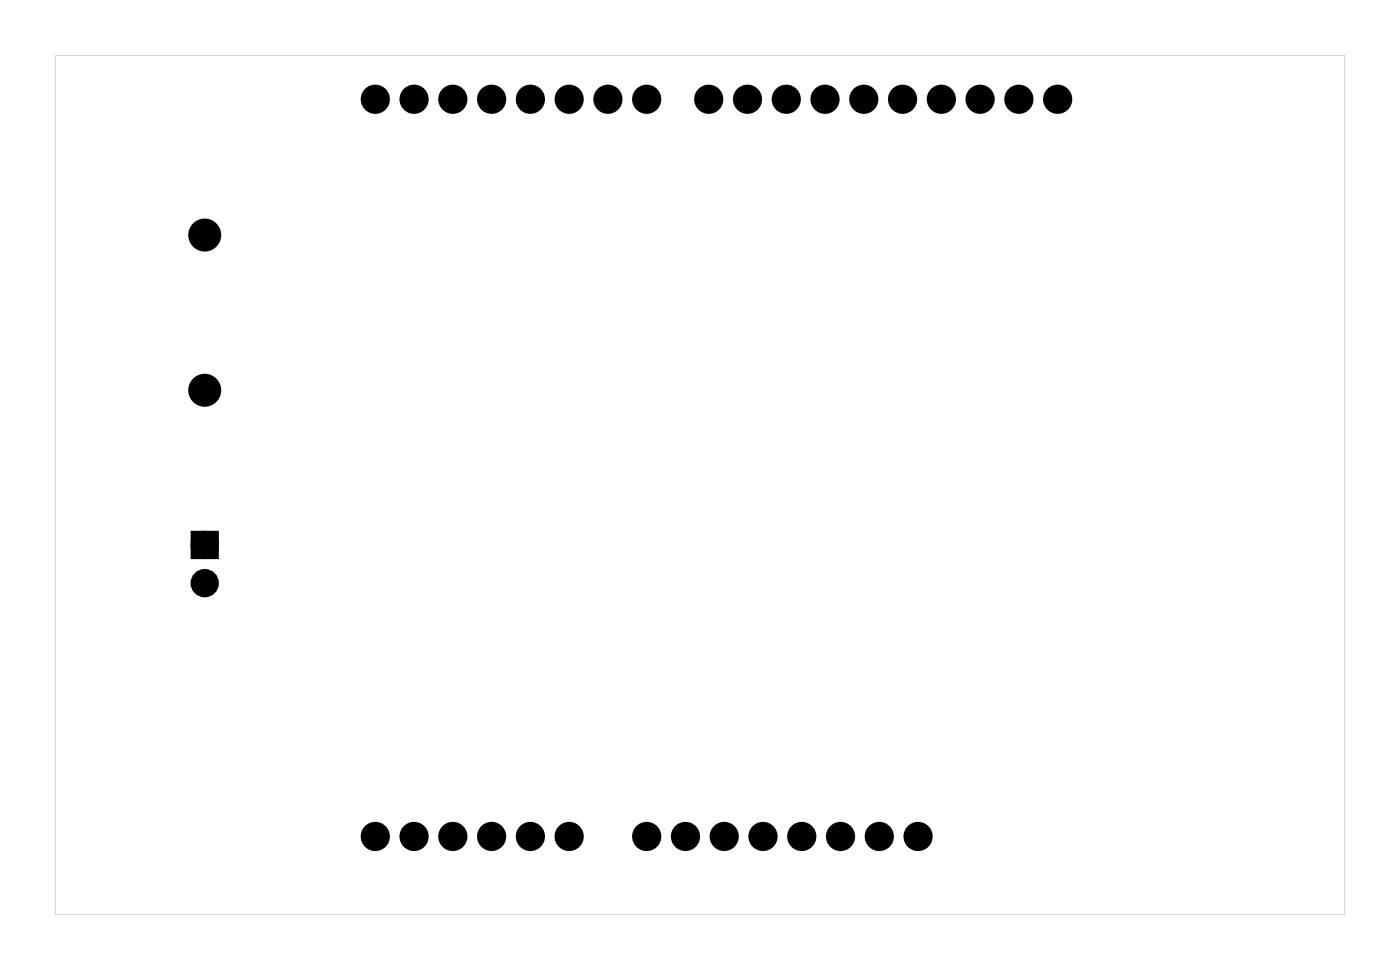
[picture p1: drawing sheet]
<svg xmlns="http://www.w3.org/2000/svg" width="92mm" height="63mm" viewBox="0 0 92 63" stroke-linecap="round" stroke-linejoin="round" font-family="sans-serif">
<g fill="#000">
<path d="M12.8 35.1h1.2v1.2h-1.2z"/>
<path d="M3.6 3.6v56.3h84.5v-56.3zM3.6 3.6h84.5v56.3h-84.5z"/>
</g>
<g fill="#000">
<circle cx="13.4" cy="15.4" r=".7"/>
<circle cx="24.6" cy="6.5" r=".67"/>
<circle cx="27.1" cy="6.5" r=".67"/>
<circle cx="29.7" cy="6.5" r=".67"/>
<circle cx="32.2" cy="6.5" r=".67"/>
<circle cx="34.7" cy="6.5" r=".67"/>
<circle cx="37.3" cy="6.5" r=".67"/>
<circle cx="39.8" cy="6.5" r=".67"/>
<circle cx="42.4" cy="6.5" r=".67"/>
<circle cx="46.4" cy="6.5" r=".67"/>
<circle cx="49" cy="6.5" r=".67"/>
<circle cx="51.5" cy="6.5" r=".67"/>
<circle cx="54.1" cy="6.5" r=".67"/>
<circle cx="56.6" cy="6.5" r=".67"/>
<circle cx="59.1" cy="6.5" r=".67"/>
<circle cx="61.7" cy="6.5" r=".67"/>
<circle cx="64.2" cy="6.5" r=".67"/>
<circle cx="66.8" cy="6.5" r=".67"/>
<circle cx="69.3" cy="6.5" r=".67"/>
<circle cx="13.4" cy="25.5" r=".7"/>
<circle cx="13.4" cy="35.7" r=".6"/>
<circle cx="13.4" cy="38.2" r=".6"/>
<circle cx="24.6" cy="54.8" r=".67"/>
<circle cx="27.1" cy="54.8" r=".67"/>
<circle cx="29.7" cy="54.8" r=".67"/>
<circle cx="32.2" cy="54.8" r=".67"/>
<circle cx="34.7" cy="54.8" r=".67"/>
<circle cx="37.3" cy="54.8" r=".67"/>
<circle cx="42.4" cy="54.8" r=".67"/>
<circle cx="44.9" cy="54.8" r=".67"/>
<circle cx="47.4" cy="54.8" r=".67"/>
<circle cx="50" cy="54.8" r=".67"/>
<circle cx="52.5" cy="54.8" r=".67"/>
<circle cx="55.1" cy="54.8" r=".67"/>
<circle cx="57.6" cy="54.8" r=".67"/>
<circle cx="60.1" cy="54.8" r=".67"/>
</g>
<g fill="none" stroke="#000" stroke-width=".57">
<circle cx="24.6" cy="6.5" r=".67"/>
<circle cx="27.1" cy="6.5" r=".67"/>
<circle cx="29.7" cy="6.5" r=".67"/>
<circle cx="32.2" cy="6.5" r=".67"/>
<circle cx="34.7" cy="6.5" r=".67"/>
<circle cx="37.3" cy="6.5" r=".67"/>
<circle cx="39.8" cy="6.5" r=".67"/>
<circle cx="42.4" cy="6.5" r=".67"/>
<circle cx="46.4" cy="6.5" r=".67"/>
<circle cx="49" cy="6.5" r=".67"/>
<circle cx="51.5" cy="6.5" r=".67"/>
<circle cx="54.1" cy="6.5" r=".67"/>
<circle cx="56.6" cy="6.5" r=".67"/>
<circle cx="59.1" cy="6.5" r=".67"/>
<circle cx="61.7" cy="6.5" r=".67"/>
<circle cx="64.2" cy="6.5" r=".67"/>
<circle cx="66.8" cy="6.5" r=".67"/>
<circle cx="69.3" cy="6.5" r=".67"/>
<circle cx="24.6" cy="54.8" r=".67"/>
<circle cx="27.1" cy="54.8" r=".67"/>
<circle cx="29.7" cy="54.8" r=".67"/>
<circle cx="32.2" cy="54.8" r=".67"/>
<circle cx="34.7" cy="54.8" r=".67"/>
<circle cx="37.3" cy="54.8" r=".67"/>
<circle cx="42.4" cy="54.8" r=".67"/>
<circle cx="44.9" cy="54.8" r=".67"/>
<circle cx="47.4" cy="54.8" r=".67"/>
<circle cx="50" cy="54.8" r=".67"/>
<circle cx="52.5" cy="54.8" r=".67"/>
<circle cx="55.1" cy="54.8" r=".67"/>
<circle cx="57.6" cy="54.8" r=".67"/>
<circle cx="60.1" cy="54.8" r=".67"/>
</g>
<g fill="none" stroke="#000" stroke-width=".76" stroke-linecap="butt">
<circle cx="13.4" cy="15.4" r=".7"/>
<circle cx="13.4" cy="25.5" r=".7"/>
</g>
<g fill="none" stroke="#000" stroke-width=".65" stroke-linecap="butt">
<path d="M12.8 35.1h1.2v1.2h-1.2z"/>
<circle cx="13.4" cy="35.7" r=".6"/>
<circle cx="13.4" cy="38.2" r=".6"/>
</g>
</svg>
